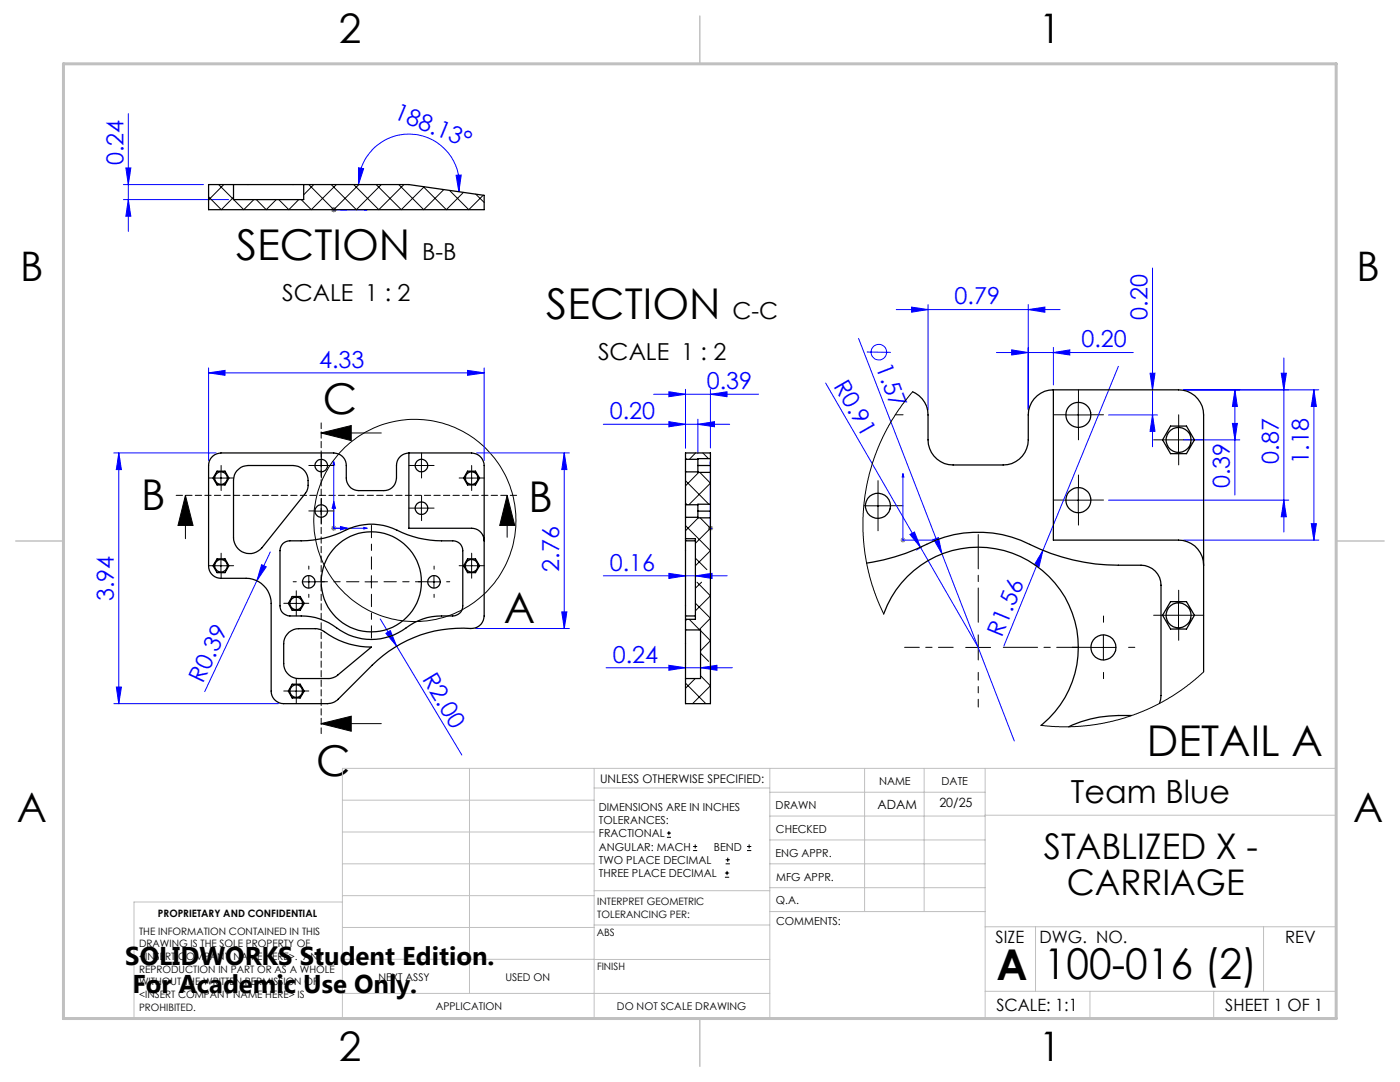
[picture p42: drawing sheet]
<svg xmlns="http://www.w3.org/2000/svg" width="279mm" height="216mm" viewBox="0 0 279 216" stroke-linecap="round" stroke-linejoin="round" font-family="sans-serif">
<defs><g id="words">
<g font-size="8.5">
<text x="47.1" y="51.9">SECTION</text>
<text x="109" y="63.6">SECTION</text>
<text x="64.4" y="82.5">C</text>
<text x="28.2" y="101.7">B</text>
<text x="105.5" y="102.1">B</text>
<text x="100.6" y="124.4">A</text>
<text x="63.1" y="154.8">C</text>
<text x="228.9" y="150.9">DETAIL A</text>
<text x="198.9" y="195.5">A</text>
<text x="208.3" y="195.4">100-016 (2)</text>
</g>
<g font-size="8.1">
<text x="67.6" y="8.6">2</text>
<text x="207.3" y="8.6">1</text>
<text x="4" y="56.2">B</text>
<text x="270.7" y="56.2">B</text>
<text x="3.3" y="164.1">A</text>
<text x="270" y="164.1">A</text>
<text x="67.6" y="211.8">2</text>
<text x="207.3" y="211.8">1</text>
</g>
<g font-size="7.1">
<text x="208.3" y="171.5">STABLIZED X -</text>
<text x="212.9" y="178.5">CARRIAGE</text>
</g>
<text font-size="6.3" x="213.7" y="160.2">Team Blue</text>
<g font-size="5.1">
<text x="25" y="192.5">SOLIDWORKS Student Edition.</text>
<text x="26.4" y="198.1">For Academic Use Only.</text>
</g>
<g font-size="4.7" fill="#00f">
<text x="78.4" y="23.5" transform="rotate(22 78.4 23.5)">188.13°</text>
<text x="24.6" y="33" transform="rotate(-90 24.6 33)">0.24</text>
<text x="190.5" y="60.8">0.79</text>
<text x="229" y="63.8" transform="rotate(-90 229 63.8)">0.20</text>
<text x="215.8" y="69.3">0.20</text>
<text x="63.7" y="73.4">4.33</text>
<text x="141.1" y="77.6">0.39</text>
<text x="166.3" y="77.1" transform="rotate(60 166.3 77.1)">R0.91</text>
<text x="174.7" y="73.3" transform="rotate(69 174.7 73.3)">1.57</text>
<text x="121.7" y="83.6">0.20</text>
<text x="255.2" y="92.5" transform="rotate(-90 255.2 92.5)">0.87</text>
<text x="261.2" y="92.5" transform="rotate(-90 261.2 92.5)">1.18</text>
<text x="245.5" y="97.5" transform="rotate(-90 245.5 97.5)">0.39</text>
<text x="121.7" y="113.9">0.16</text>
<text x="111.6" y="114.1" transform="rotate(-90 111.6 114.1)">2.76</text>
<text x="22.7" y="120" transform="rotate(-90 22.7 120)">3.94</text>
<text x="199.9" y="127.3" transform="rotate(-68 199.9 127.3)">R1.56</text>
<text x="40.5" y="136.4" transform="rotate(-65 40.5 136.4)">R0.39</text>
<text x="84.2" y="135.4" transform="rotate(59 84.2 135.4)">R2.00</text>
<text x="122.3" y="132.2">0.24</text>
</g>
<g font-size="4.7">
<text x="84.2" y="51.8">B-B</text>
<text x="56.3" y="60.1">SCALE 1 : 2</text>
<text x="146.2" y="63.6">C-C</text>
<text x="119.3" y="71.8">SCALE 1 : 2</text>
</g>
<g font-size="3.4">
<text x="198.7" y="188.1">SIZE</text>
<text x="207.5" y="188.1">DWG. NO.</text>
<text x="256.5" y="188.2">REV</text>
<text x="198.8" y="201.7">SCALE: 1:1</text>
<text x="244.5" y="201.7">SHEET 1 OF 1</text>
</g>
<g font-size="2.5">
<text x="175.1" y="161.4">ADAM</text>
<text x="187.5" y="161">20/25</text>
</g>
<text font-size="2.4" x="119.8" y="156.2">UNLESS OTHERWISE SPECIFIED:</text>
<g font-size="2.2">
<text x="119.5" y="161.8">DIMENSIONS ARE IN INCHES</text>
<text x="154.8" y="161.4">DRAWN</text>
<text x="175.4" y="156.6">NAME</text>
<text x="187.9" y="156.7">DATE</text>
<text x="119.5" y="164.4">TOLERANCES:</text>
<text x="119.5" y="167.1">FRACTIONAL</text>
<text x="154.9" y="166.3">CHECKED</text>
<text x="119.5" y="169.7">ANGULAR: MACH</text>
<text x="119.5" y="172.4">TWO PLACE DECIMAL</text>
<text x="142.5" y="169.7">BEND</text>
<text x="154.8" y="170.9">ENG APPR.</text>
<text x="119.5" y="175">THREE PLACE DECIMAL</text>
<text x="154.9" y="175.7">MFG APPR.</text>
<text x="154.9" y="180.4">Q.A.</text>
<text x="154.9" y="184.6">COMMENTS:</text>
</g>
<g font-size="2.1">
<text x="75.5" y="195.7">NEXT ASSY</text>
<text x="100.9" y="195.7">USED ON</text>
<text x="86.9" y="201.5">APPLICATION</text>
<text x="123.1" y="201.6">DO NOT SCALE DRAWING</text>
</g>
<g font-size="2">
<text x="31.5" y="182.9">PROPRIETARY AND CONFIDENTIAL</text>
<text x="119.2" y="180.6">INTERPRET GEOMETRIC</text>
<text x="119.2" y="183.1">TOLERANCING PER:</text>
<text x="27.8" y="186.5">THE INFORMATION CONTAINED IN THIS</text>
<text x="27.8" y="189">DRAWING IS THE SOLE PROPERTY OF</text>
<text x="27.8" y="191.6">&lt;INSERT COMPANY NAME HERE&gt;. ANY</text>
<text x="119.1" y="186.7">ABS</text>
<text x="27.8" y="194.1">REPRODUCTION IN PART OR AS A WHOLE</text>
<text x="27.8" y="196.6">WITHOUT THE WRITTEN PERMISSION OF</text>
<text x="119.1" y="193.5">FINISH</text>
<text x="27.8" y="199.1">&lt;INSERT COMPANY NAME HERE&gt; IS</text>
<text x="27.8" y="201.7">PROHIBITED.</text>
</g>
</g></defs>
<g fill="none" stroke="#00f" stroke-width=".2">
<path d="M24.6 36.8h16M24.6 39.8h21M25.1 33.5h1l-.5 3.3zM25.6 39.8l.5 3.3h-1zM25.6 22.7v23.5M71.5 33.5l1.1 .2-1.1 3.1zM71.5 36.8a10.1 10.1 0 0 1 10.8-10 10.1 10.1 0 0 1 9.3 11.4M91 35l1-.1-.4 3.3zM66.3 41.8h.7zM66.5 41.8h.3zM66.6 41.8h.1M69.3 41.8h-1.4h1.4"/>
<path d="M73.3 41.8h-.7h.7M73.3 41.8h-6.7M230 53.5v35.6M41.6 74.4l3.3-.5v1zM41.6 73.4v18.5M41.6 74.4h55M93.3 73.9l3.3 .5-3.3 .5zM96.6 73.4v18.5M130.5 78.7h20.9M133.5 78.2l3.3 .5-3.3 .5zM136.8 77.7v11.7M141.8 78.7l3.3-.5v1z"/>
<path d="M141.8 77.7v11.7M164.8 76.4l30.4 52.8M171.3 67.5l16.7 43M173 70.2l4.8 .1M178.9 61.8h32.7M181.9 61.3l3.3 .5-3.3 .5zM185.2 60.8v21M198.9 70.3h27.3M201.9 69.8l3.3 .5-3.3 .5zM205.2 61.8l3.3-.5v1zM205.2 60.8v21M210.2 70.3l3.3-.5v1z"/>
<path d="M210.2 69.3v7.5M223.2 73.1l-22.9 55.8M229.5 74.5h1l-.5 3.3zM236.2 77.8h27M246.5 77.8l.4 3.3h-.9zM246.5 77.8v21M255.7 74.5h1l-.5 3.3zM256.2 71.4v34.8M262.2 77.8v30M262.2 77.8l.5 3.3h-1zM22.7 90.4h20.4M23.7 90.4l.5 3.3h-1z"/>
<path d="M23.7 90.4v50M66.6 92.1l.2 .7h-.3zM66.6 92.1v13.3h6.7M95.1 90.4h18.5M112.6 90.4l.5 3.3h-1zM112.6 90.4v35M120.4 84.7h25.2M133.5 84.1l3.3 .6-3.3 .5zM139.3 84.7l3.3-.6v1.1zM139.3 83.6v6.9M141.8 92.1v.7v-.7M141.8 92.1v13.3"/>
<path d="M180.2 94.5l.2 .7h-.3zM180.2 94.5v13.3h6.7M221.2 82.8h9.8M221.2 99.8h36M230 82.8l.5 3.3h-1zM236.2 87.8h11.2M246 84.5h.9l-.4 3.3zM256.2 99.8l.5 3.3h-1zM51.3 115.9l-10.4 22.1M52.2 112.7l.9 .4-1.8 2.8zM53.9 110.1l-2.6 5.8M66.6 100.1l.4 1.3h-.7z"/>
<path d="M67.9 105.1l1.4 .3-1.4 .3zM72.6 105.2l.7 .2-.7 .2zM120.4 114.9h24.7M133.5 114.4l3.3 .5-3.3 .5zM138.8 114.9l3.3-.5v1zM141.8 105.2v.4zM141.8 105.4h.1M181.6 106.6l.9-.4 1.2 3.1zM184 109.1l-1.2 .7M186.2 107.6l.7 .2-.7 .1zM186.3 107.6l1-.3 .7 3.2zM188 110.5l14.4 37.3"/>
<path d="M208.1 109.8l-.7 3.3-1-.4zM236.2 107.8h27M261.7 104.5h1l-.5 3.3zM23.2 137.1h1l-.5 3.3zM75.9 123.5l3.3 5.4M77 126.4l.9-.6 1.3 3.1zM79.2 128.9l13 21.8M94.9 125.4h18.7M112.1 122.1h1l-.5 3.3zM121 133.2h25.2M133.5 132.8l3.3 .4-3.3 .5zM139.8 133.2l3.3-.4v.9z"/>
<path d="M22.7 140.4h32.9"/>
<circle cx="175.4" cy="70.3" r="1.55"/>
</g>
<g fill="none" stroke="#000" stroke-width=".2">
<path d="M37 98.8l1.5 6h-3zM37 98.8v8.7M42.9 95.4h2.5M44.1 94.2v2.5M62.9 92.9h2.5M64.1 86.4l6-1.5v3zM64.1 86.4h12M64.1 91.7v2.5M82.9 92.9h2.5M84.1 91.7v2.5M92.9 95.4h2.5M94.1 94.2v2.5"/>
<path d="M101.2 98.8l1.5 6h-3zM101.2 98.8v8.4M175.2 98.4v5M212.7 99.8h5M212.7 82.8h5M215.2 80.3v5M215.2 97.3v5M232.7 87.8h5M235.2 85.3v5M42.9 112.9h2.5M44.1 111.7v2.5M59.1 119.1v2.5"/>
<path d="M60.4 116.1h2.5M61.6 114.9v2.4M62.9 102h2.5M64.1 100.7v2.5M72.8 116.1h2.6M74.1 114.9v2.4M82.9 101.4h2.5M84.1 100.2v2.5M85.4 116.1h2.5M86.6 114.9v2.4M92.9 112.9h2.5M94.1 111.7v2.5"/>
<path d="M172.7 100.9h5M57.9 120.4h2.5M57.9 137.9h2.5M59.1 136.7v2.4M192.7 129.2h5M195.2 126.7v5M217.7 129.2h5M220.2 126.7v5M232.7 122.8h5M235.2 120.3v5M64.1 144.4l6-1.5v3zM64.1 144.4h12"/>
<path d="M133.1 167.1h.8M133.1 166.2h.8M133.5 165.8v.9M138.3 169.7h.8M138.3 168.9h.8M138.7 168.5v.8M144.7 175h.8M144.7 174.2h.8M144.8 172.4h.9M144.8 171.6h.9M145.1 173.8v.8M145.2 171.1v.9"/>
<path d="M149.1 169.7h.8M149.1 168.9h.8M149.5 168.5v.8"/>
<circle cx="82.8" cy="103.8" r="20.2"/>
</g>
<g fill="none" stroke="#808080" stroke-width=".2">
<path d="M66.1 41.8h1M66.3 41.5l.7 .7M66.6 41.3v1M67 41.5l-.7 .7M66.1 105.4h1M66.3 105.1l.7 .7M66.6 104.9v1M67 105.1l-.7 .7M141.3 105.4h1M141.4 105.1l.7 .7M141.8 104.9v1M142.1 105.1l-.7 .7"/>
<path d="M179.7 107.8h1M179.8 107.4l.8 .7M180.2 107.3v1M180.6 107.4l-.8 .7"/>
</g>
<g fill="none" stroke="#000" stroke-width=".2" stroke-dasharray="15.2 1.3 1.3 1.3">
<path d="M42.9 95.4h-1.3M44.1 94.1v-1.2M44.1 96.6v1.3M45.4 95.4h1.2M62.9 92.9h-1.3M64.1 91.6v-1.2M64.1 94.1v1.3M65.4 92.9h1.2M82.9 92.9h-1.3M84.1 91.6v-1.2M84.1 94.1v1.3M85.4 92.9h1.2"/>
<path d="M92.9 95.4h-1.3M94.1 94.1v-1.2M94.1 96.6v1.3M95.4 95.4h1.2M175.2 98.4v-2.5M178.7 82.8h1.5M212.7 99.8h-2.5M212.7 82.8h-2.5M215.2 97.3v-2.5M215.2 80.3v-2.5M215.2 85.3v2.5M217.7 99.8h2.5"/>
<path d="M217.7 82.8h2.5M232.7 87.8h-2.5M235.2 85.3v-2.5M235.2 90.3v2.5M237.7 87.8h2.5M42.9 112.9h-1.3M44.1 111.6v-1.2M44.1 114.1v1.3M45.4 112.9h1.2M59.1 119.1v-1.2M59.1 116.1h-.6M61.6 113.6v-.6"/>
<path d="M61.6 118.6v.6M62.9 102h-1.3M64.1 100.7v-1.2M64.1 103.2v1.3M64.1 116.1h.7M65.4 102h1.2M82.9 101.4h-1.3M84.1 100.1v-1.2M84.1 102.6v1.3M84.1 116.1h-.6M85.4 101.4h1.2M86.6 113.6v-.6"/>
<path d="M86.6 118.6v.6M89.1 116.1h.7M92.9 112.9h-1.3M94.1 111.6v-1.2M94.1 114.1v1.3M95.4 112.9h1.2M172.7 100.9h-.3M175.2 103.4v2.5M177.7 100.9h2.5M215.2 102.3v2.5M57.9 120.4h-1.3M57.9 137.9h-1.3"/>
<path d="M59.1 121.6v1.3M59.1 136.6v-1.2M59.1 139.1v1.3M60.4 120.4h1.2M60.4 137.9h1.2M215.2 129.2h-1.2M220.2 124.2v-1.3M220.2 134.2v1.2M225.2 129.2h1.3M232.7 122.8h-2.5M235.2 120.3v-2.5M235.2 125.3v2.5"/>
<path d="M237.7 122.8h2.5"/>
</g>
<path d="M195.2 124.2v-17.5M200.2 129.2h17.5" fill="none" stroke="#000" stroke-width=".2" stroke-dasharray="15.2 1.3 1.3 1.3" stroke-dashoffset="8.4"/>
<path d="M190.2 129.2h-9.7" fill="none" stroke="#000" stroke-width=".2" stroke-dasharray="15.2 1.3 1.3 1.3" stroke-dashoffset="12.3"/>
<path d="M195.2 134.2v6.9" fill="none" stroke="#000" stroke-width=".2" stroke-dasharray="15.2 1.3 1.3 1.3" stroke-dashoffset="13.7"/>
<path d="M103.2 98.8h-68.2" fill="none" stroke="#000" stroke-width=".2" stroke-dasharray="1.3 .6" stroke-dashoffset="-.1"/>
<path d="M64.1 84.4v62" fill="none" stroke="#000" stroke-width=".2" stroke-dasharray="1.3 .6" stroke-dashoffset=".1"/>
<g fill="none" stroke="#c0c0c0" stroke-width=".2">
<path d="M68.3 159.7h50.3M93.7 153.3v44.9M118.6 153.3v49.9M118.6 157.2h35M153.6 153.3v49.9M153.6 158.1h43M172.5 153.3v28.6M184.4 153.3v28.6M196.6 153.3v49.9M68.3 180h-41.6v23.2h240v-49.9h-198.4v49.9M68.3 166h50.3M68.3 178.7h50.3"/>
<path d="M68.3 172.4h50.3M118.6 177.7h35M153.6 162.8h43M153.6 177.1h43M153.6 172.4h43M153.6 167.6h43M196.6 162.7h70.1M68.3 198.2h85.3M68.3 191.4l85.3 .1M68.3 185.1h50.3M118.6 184.6h35M153.6 181.9h43"/>
<path d="M196.6 184.9h70.1M196.6 197.8h70.1M206.7 184.9v12.9M217.5 197.8v5.4M242.2 197.8v5.4M252.2 184.9v12.9"/>
</g>
<path d="M139.7 3.2v9.5M3.1 107.9h9.6M266.7 107.9h9.5M139.7 203.2v9.6" fill="none" stroke="#c0c0c0" stroke-width=".3"/>
<path d="M12.7 12.7h254v190.5h-254z" fill="none" stroke="#c0c0c0" stroke-width=".6"/>
<path d="M71.6 116.1h-8.7M74.1 113.6v-8.8M74.1 118.6v8.7M76.6 116.1h8.8" fill="none" stroke="#000" stroke-width=".2" stroke-dasharray="15.2 1.3 1.3 1.3" stroke-dashoffset="12.8"/>
<path d="M101.2 98.8l1.5 6h-3zM37 98.8l1.5 6h-3zM64.1 86.4l6-1.5v3zM64.1 144.4l6-1.5v3z" fill="#000"/>
<g fill="#00f">
<path d="M186.3 107.6l1-.3 .7 3.2z"/>
<path d="M181.6 106.6l.9-.4 1.2 3.1z"/>
<path d="M77 126.4l.9-.6 1.3 3.1z"/>
<path d="M52.2 112.7l.9 .4-1.8 2.8z"/>
<path d="M208.1 109.8l-.7 3.3-1-.4z"/>
<path d="M72.6 105.2l.7 .2-.7 .2zM66.6 92.1l.2 .7h-.3z"/>
<path d="M67.9 41.8h1.4zM66.3 41.8h.7z"/>
<path d="M67.9 105.1l1.4 .3-1.4 .3zM66.6 100.1l.4 1.3h-.7zM186.2 107.6l.7 .2-.7 .1zM180.2 94.5l.2 .7h-.3zM72.6 41.8h.7zM66.5 41.8h.3zM72.6 41.8h.7zM66.5 41.8h.3zM141.8 105.2v.4zM141.8 92.1v.7zM141.8 105.2v.4zM141.8 92.1v.7z"/>
<path d="M71.5 33.5l1.1 .2-1.1 3.1zM91 35l1-.1-.4 3.3z"/>
<path d="M138.8 114.9l3.3-.5v1zM133.5 114.4l3.3 .5-3.3 .5zM139.8 133.2l3.3-.4v.9zM133.5 132.8l3.3 .4-3.3 .5zM139.3 84.7l3.3-.6v1.1zM133.5 84.1l3.3 .6-3.3 .5z"/>
<path d="M181.9 61.3l3.3 .5-3.3 .5zM205.2 61.8l3.3-.5v1zM201.9 69.8l3.3 .5-3.3 .5zM210.2 70.3l3.3-.5v1zM133.5 78.2l3.3 .5-3.3 .5zM141.8 78.7l3.3-.5v1z"/>
<path d="M261.7 104.5h1l-.5 3.3zM262.2 77.8l.5 3.3h-1z"/>
<path d="M23.7 90.4l.5 3.3h-1zM23.2 137.1h1l-.5 3.3zM112.6 90.4l.5 3.3h-1zM112.1 122.1h1l-.5 3.3zM246.5 77.8l.4 3.3h-.9zM246 84.5h.9l-.4 3.3zM229.5 74.5h1l-.5 3.3zM230 82.8l.5 3.3h-1zM255.7 74.5h1l-.5 3.3zM256.2 99.8l.5 3.3h-1zM25.1 33.5h1l-.5 3.3zM25.6 39.8l.5 3.3h-1z"/>
<path d="M41.6 74.4l3.3-.5v1zM93.3 73.9l3.3 .5-3.3 .5z"/>
</g>
<g fill="none" stroke="#000" stroke-width=".25">
<path d="M46.6 36.8h14M46.6 36.8h-5v5h55v-2.8l-15-2.2h-21M46.6 36.8v3h14v-3M210.2 77.8h25a5 5 0 0 1 5 5v51.3M210.2 77.8a5 5 0 0 0-5 5v5a5 5 0 0 1-5 5h-10a5 5 0 0 1-5-5v-5a5 5 0 0 0-3.1-4.6M210.2 77.8v30h25a5 5 0 0 1 5 5M42.5 91l.8-.4 .8-.2h22.5a2.51 2.51 0 0 1 2.5 2.5v2.5a2.51 2.51 0 0 0 2.5 2.5h5a2.5 2.5 0 0 0 2.5-2.5v-2.5a2.5 2.5 0 0 1 2.5-2.5h12.5a2.57 2.57 0 0 1 2.5 2.5v30a2.53 2.53 0 0 1-2.7 2.5 25.1 25.1 0 0 0-19.6 7.4l-6.8 6.7a3.1 3.1 0 0 1-2.1 .9h-8.8a2.51 2.51 0 0 1-2.5-2.5v-17.5a5.1 5.1 0 0 0-5-5h-5a2.45 2.45 0 0 1-2.5-2.5v-20a2.44 2.44 0 0 1 .9-1.9zM43.3 94h1.6l.8 1.4-.8 1.4h-1.6l-.8-1.4zM47.3 93.9a2.83 2.83 0 0 1 2.2-1h9a3.2 3.2 0 0 1 3 3.9l-.1 .7-.4 .9-8.7 10.9a3.2 3.2 0 0 1-3.6 1 3.2 3.2 0 0 1-2.1-3v-11.5a2.84 2.84 0 0 1 .7-1.9zM81.6 90.4v15h12.5a2.5 2.5 0 0 1 2.5 2.5M93.3 94h1.6l.8 1.4-.8 1.4h-1.6l-.8-1.4zM136.8 91.7v2.5"/>
<path d="M136.8 91.7v-1.3h5v50h-5v-5M136.8 94.2v6.5M136.8 91.7h2.5M136.8 94.2h2.5M139.3 91.7v2.5M139.3 92.9h2.5M139.3 94.2v.1h2.5M141.8 91.5h-2.5v.2M233.6 85h3.2l1.6 2.8-1.6 2.7h-3.2l-1.6-2.7zM43.3 111.5h1.6l.8 1.4-.8 1.4h-1.6l-.8-1.4zM56.4 108.5l1.1-.5a23.2 23.2 0 0 0 12.3-2.6 11.8 11.8 0 0 1 10.5 .9 23.3 23.3 0 0 0 10.5 1.7 1.92 1.92 0 0 1 1.6 1.9v11a1.99 1.99 0 0 1-2.1 2 13.6 13.6 0 0 0-7.6 1.3l-.9 .5a11.9 11.9 0 0 1-15.4 0l-.8-.5a11.1 11.1 0 0 0-5.5-1.3h-2.2a1.99 1.99 0 0 1-2-2v-11l.1-.8zM58.3 119h1.6l.8 1.4-.8 1.4h-1.6l-.8-1.4z"/>
<path d="M93.3 111.5h1.6l.8 1.4-.8 1.4h-1.6l-.8-1.4zM136.8 100.7v2.5M136.8 107.5v.4M136.8 107.9v15M136.8 107.9h2M136.8 107.5h2v16.1h-2M136.8 103.2v4.3M136.8 103.2h2.5M136.8 100.7h2.5M139.3 100.7v2.5M139.3 103.2v.1h2.5M139.3 102h2.5"/>
<path d="M141.8 100.6h-2.5v.1M173 112.4a43.1 43.1 0 0 0 13.7-4.6 23.2 23.2 0 0 1 18.8 .8 39.8 39.8 0 0 0 17.7 4.2h4.5a4 4 0 0 1 4 4v22l-.3 1.6M57.7 126.2a2.99 2.99 0 0 1 1.9-.8h3.3a2.77 2.77 0 0 1 1.8 .6 15.5 15.5 0 0 0 9.4 3.1l-6.7 5.6a2.99 2.99 0 0 1-1.9 .7h-5.9a2.99 2.99 0 0 1-3-3v-4a2.99 2.99 0 0 1 1.1-2.2zM58.3 136.5h1.6l.8 1.4-.8 1.4h-1.6l-.8-1.4zM136.8 122.9v.7M136.8 125.7v9.7M136.8 122.9h2M136.8 125.7h3v9.7h-3M136.8 123.6v2.1M176.4 122.5a20 20 0 0 1 30.4-9.6 20 20 0 0 1 1 31.8M233.6 120.1h3.2l1.6 2.7-1.6 2.7h-3.2l-1.6-2.7zM225.8 142.8a25.1 25.1 0 0 0-12.5 2.2"/>
<circle cx="44.1" cy="95.4" r="1.26"/>
<circle cx="64.1" cy="92.9" r="1.26"/>
<circle cx="84.1" cy="92.9" r="1.24"/>
<circle cx="94.1" cy="95.4" r="1.25"/>
<circle cx="215.2" cy="82.8" r="2.5"/>
<circle cx="215.2" cy="99.8" r="2.5"/>
<circle cx="235.2" cy="87.8" r="2.5"/>
<circle cx="44.1" cy="112.9" r="1.26"/>
<circle cx="61.6" cy="116.1" r="1.25"/>
<circle cx="64.1" cy="102" r="1.26"/>
<circle cx="74.1" cy="116.1" r="10"/>
<circle cx="84.1" cy="101.4" r="1.24"/>
<circle cx="86.6" cy="116.1" r="1.25"/>
<circle cx="94.1" cy="112.9" r="1.25"/>
<circle cx="175.2" cy="100.9" r="2.51"/>
<circle cx="59.1" cy="120.4" r="1.24"/>
<circle cx="59.1" cy="137.9" r="1.24"/>
<circle cx="220.2" cy="129.2" r="2.51"/>
<circle cx="235.2" cy="122.8" r="2.5"/>
</g>
<g fill="none" stroke="#000" stroke-width=".2">
<path d="M41.6 39.3l2.6 2.5 2.4-2.4M43.6 36.8l5 5 2.1-2M44.7 36.8l-3.1 3.1M51.2 39.8l1.9 2 2-2M55.6 39.8l2 2 2-2M61.6 36.8l5 5 5-5M62.6 36.8l-2 2.1M66.1 36.8l5 5 5-5M67.1 36.8l-5 5-2-2M70.6 36.8l5 5 5-5M75.1 36.8l5 5 4.6-4.5M79.6 36.8l5 5 4-4"/>
<path d="M84.5 37.2l4.6 4.6 3.4-3.4M89.7 38l3.9 3.8 2.8-2.9M94.9 38.7l1.7 1.7M182.1 78.2l-2 2.4-1.6 2.4-1.2 2-1.6 3.2-1.5 3.9-.8 2.7-.9 4.6-.2 3-.1 3.8 .4 4.5 .5 2.6 1 3.6 1.1 3.1 1.2 2.5M136.8 95.9l4.7 4.7M136.8 91.4l.2 .3M138.8 90.4l-1.2 1.3M139.5 94.3l-2.7 2.6M139.7 94.3l2.1 2.1-4.3 4.3M140.3 90.4l1.1 1.1M136.8 104.9l5 5-3 3M136.8 100.4l.3 .3"/>
<path d="M138.8 111.4l2.3 2.3M139.1 116.2l2.7 2.7-3 3M139.3 103.3l-2.5 2.6M139.7 103.3l2.1 2.1-3 3M140 116.2l-1.2 1.2M136.8 136.3l4.1 4.1M137.1 123.6l-.3 .3M137.5 123.6l2.1 2.1M138.7 135.4l-1.9 1.9M138.8 120.4l3 3-2.3 2.3M139.8 125.8l2 2-2 2.1M139.8 134.8l2 2-3.6 3.6"/>
<path d="M139.8 130.4l1.6 1.6M240.2 134.1l-3.3 2.8-4 2.6-3.9 2-4.4 1.7-4.3 1.1-4.2 .6-4.7 .1-3.6-.3"/>
</g>
<use href="#words"/>
</svg>
